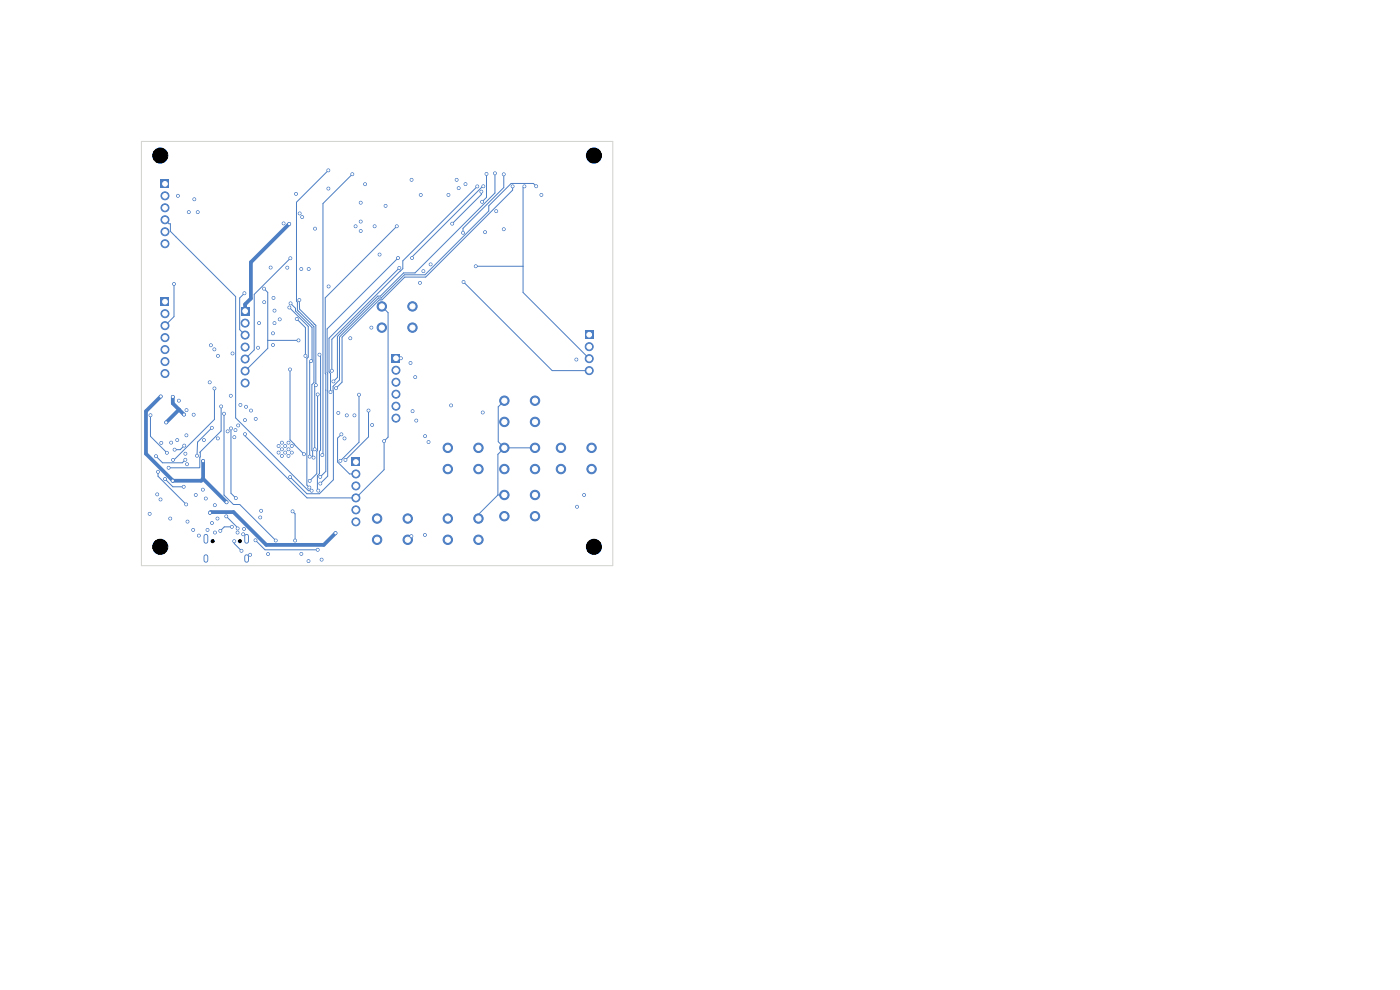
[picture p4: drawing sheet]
<svg xmlns="http://www.w3.org/2000/svg" width="297mm" height="210mm" viewBox="0 0 297 210" stroke-linecap="round" stroke-linejoin="round" font-family="sans-serif">
<path d="M74.6 97.2h1.7v1.7h-1.7z" fill="#4d7fc4"/>
<g fill="#4d7fc4" stroke="#4d7fc4" stroke-width=".21">
<circle cx="75.5" cy="100.5" r=".85"/>
<circle cx="75.5" cy="103.1" r=".85"/>
<circle cx="75.5" cy="105.6" r=".85"/>
<circle cx="75.5" cy="108.2" r=".85"/>
<circle cx="75.5" cy="110.7" r=".85"/>
</g>
<path d="M34.1 63.2h1.7v1.7h-1.7z" fill="#4d7fc4"/>
<g fill="#4d7fc4" stroke="#4d7fc4" stroke-width=".21">
<circle cx="35" cy="66.5" r=".85"/>
<circle cx="35" cy="69.1" r=".85"/>
<circle cx="35" cy="71.6" r=".85"/>
<circle cx="35" cy="74.2" r=".85"/>
<circle cx="35" cy="76.7" r=".85"/>
<circle cx="35" cy="79.2" r=".85"/>
<circle cx="59.1" cy="94.6" r=".3"/>
<circle cx="59.1" cy="96" r=".3"/>
<circle cx="59.8" cy="93.9" r=".3"/>
<circle cx="59.8" cy="95.3" r=".3"/>
<circle cx="59.8" cy="96.7" r=".3"/>
<circle cx="60.5" cy="94.6" r=".3"/>
<circle cx="60.5" cy="96" r=".3"/>
<circle cx="61.2" cy="93.9" r=".3"/>
<circle cx="61.2" cy="95.3" r=".3"/>
<circle cx="61.2" cy="96.7" r=".3"/>
<circle cx="61.9" cy="94.6" r=".3"/>
<circle cx="61.9" cy="96" r=".3"/>
</g>
<path d="M34.1 38.2h1.7v1.7h-1.7z" fill="#4d7fc4"/>
<g fill="#4d7fc4" stroke="#4d7fc4" stroke-width=".21">
<circle cx="35" cy="41.5" r=".85"/>
<circle cx="35" cy="44.1" r=".85"/>
<circle cx="35" cy="46.6" r=".85"/>
<circle cx="35" cy="49.2" r=".85"/>
<circle cx="35" cy="51.7" r=".85"/>
<circle cx="95" cy="95" r="1"/>
<circle cx="101.5" cy="95" r="1"/>
<circle cx="95" cy="99.5" r="1"/>
<circle cx="101.5" cy="99.5" r="1"/>
<circle cx="107" cy="95" r="1"/>
<circle cx="113.5" cy="95" r="1"/>
<circle cx="107" cy="99.5" r="1"/>
<circle cx="113.5" cy="99.5" r="1"/>
<circle cx="80" cy="110" r="1"/>
<circle cx="86.5" cy="110" r="1"/>
<circle cx="80" cy="114.5" r="1"/>
<circle cx="86.5" cy="114.5" r="1"/>
<circle cx="95" cy="110" r="1"/>
<circle cx="101.5" cy="110" r="1"/>
<circle cx="95" cy="114.5" r="1"/>
<circle cx="101.5" cy="114.5" r="1"/>
<circle cx="107" cy="105" r="1"/>
<circle cx="113.5" cy="105" r="1"/>
<circle cx="107" cy="109.5" r="1"/>
<circle cx="113.5" cy="109.5" r="1"/>
</g>
<path d="M83.1 75.2h1.7v1.7h-1.7z" fill="#4d7fc4"/>
<g fill="#4d7fc4" stroke="#4d7fc4" stroke-width=".21">
<circle cx="84" cy="78.5" r=".85"/>
<circle cx="84" cy="81.1" r=".85"/>
<circle cx="84" cy="83.6" r=".85"/>
<circle cx="84" cy="86.2" r=".85"/>
<circle cx="84" cy="88.7" r=".85"/>
</g>
<path d="M43.7 113.7v1.1M43.7 118.1v.8M52.3 113.7v1.1M52.3 118.1v.8" fill="none" stroke="#4d7fc4" stroke-width="1"/>
<path d="M124.1 70.2h1.7v1.7h-1.7z" fill="#4d7fc4"/>
<g fill="#4d7fc4" stroke="#4d7fc4" stroke-width=".21">
<circle cx="125" cy="73.5" r=".85"/>
<circle cx="125" cy="76.1" r=".85"/>
<circle cx="125" cy="78.6" r=".85"/>
</g>
<path d="M51.1 65.2h1.7v1.7h-1.7z" fill="#4d7fc4"/>
<g fill="#4d7fc4" stroke="#4d7fc4" stroke-width=".21">
<circle cx="52" cy="68.5" r=".85"/>
<circle cx="52" cy="71.1" r=".85"/>
<circle cx="52" cy="73.6" r=".85"/>
<circle cx="52" cy="76.2" r=".85"/>
<circle cx="52" cy="78.7" r=".85"/>
<circle cx="52" cy="81.2" r=".85"/>
<circle cx="81" cy="65" r="1"/>
<circle cx="87.5" cy="65" r="1"/>
<circle cx="81" cy="69.5" r="1"/>
<circle cx="87.5" cy="69.5" r="1"/>
<circle cx="119" cy="95" r="1"/>
<circle cx="125.5" cy="95" r="1"/>
<circle cx="119" cy="99.5" r="1"/>
<circle cx="125.5" cy="99.5" r="1"/>
<circle cx="107" cy="85" r="1"/>
<circle cx="113.5" cy="85" r="1"/>
<circle cx="107" cy="89.5" r="1"/>
<circle cx="113.5" cy="89.5" r="1"/>
<circle cx="36.6" cy="102" r=".3"/>
<circle cx="61.4" cy="47.5" r=".3"/>
<circle cx="43.1" cy="97.8" r=".3"/>
<circle cx="34.1" cy="84.1" r=".3"/>
<circle cx="48.1" cy="106.5" r=".3"/>
<circle cx="33.3" cy="104.9" r=".3"/>
<circle cx="95.7" cy="86" r=".3"/>
<circle cx="65.5" cy="57.1" r=".3"/>
<circle cx="90.1" cy="113.5" r=".3"/>
<circle cx="69.7" cy="60.8" r=".3"/>
<circle cx="60.9" cy="56.8" r=".3"/>
<circle cx="79" cy="90.2" r=".3"/>
<circle cx="71.8" cy="87.6" r=".3"/>
<circle cx="63.9" cy="57.1" r=".3"/>
<circle cx="53.3" cy="87.1" r=".3"/>
<circle cx="41.1" cy="88" r=".3"/>
<circle cx="81.8" cy="43.7" r=".3"/>
<circle cx="49.3" cy="75" r=".3"/>
<circle cx="55" cy="68.5" r=".3"/>
<circle cx="90.9" cy="93.8" r=".3"/>
<circle cx="63.9" cy="117.5" r=".3"/>
<circle cx="58.2" cy="65.9" r=".3"/>
<circle cx="48.3" cy="91.5" r=".3"/>
<circle cx="45" cy="110.9" r=".3"/>
<circle cx="39.5" cy="92.3" r=".3"/>
<circle cx="41.5" cy="105" r=".3"/>
<circle cx="79.5" cy="48" r=".3"/>
<circle cx="74.3" cy="71.7" r=".3"/>
<circle cx="90.2" cy="92.5" r=".3"/>
<circle cx="78.8" cy="69.5" r=".3"/>
<circle cx="34.2" cy="93.9" r=".3"/>
<circle cx="65.4" cy="119" r=".3"/>
<circle cx="98.7" cy="39.1" r=".3"/>
<circle cx="37.7" cy="41.5" r=".3"/>
<circle cx="41.2" cy="42.3" r=".3"/>
<circle cx="56.9" cy="117.5" r=".3"/>
<circle cx="41" cy="112.4" r=".3"/>
<circle cx="39.6" cy="87" r=".3"/>
<circle cx="59.3" cy="67.7" r=".3"/>
<circle cx="57.9" cy="73.2" r=".3"/>
<circle cx="53.1" cy="117.7" r=".3"/>
<circle cx="60.2" cy="47.4" r=".3"/>
<circle cx="95.1" cy="41.3" r=".3"/>
<circle cx="102.4" cy="87.5" r=".3"/>
<circle cx="97.3" cy="39.9" r=".3"/>
<circle cx="57.9" cy="70.7" r=".3"/>
<circle cx="37.6" cy="93.3" r=".3"/>
<circle cx="41.9" cy="45" r=".3"/>
<circle cx="105.3" cy="44.8" r=".3"/>
<circle cx="43.7" cy="105.7" r=".3"/>
<circle cx="57.4" cy="56.8" r=".3"/>
<circle cx="66.8" cy="48.5" r=".3"/>
<circle cx="46.1" cy="110" r=".3"/>
<circle cx="75.2" cy="88.1" r=".3"/>
<circle cx="44" cy="112.4" r=".3"/>
<circle cx="58.2" cy="68.5" r=".3"/>
<circle cx="51.6" cy="113.3" r=".3"/>
<circle cx="122.4" cy="107.5" r=".3"/>
<circle cx="45.5" cy="74.1" r=".3"/>
<circle cx="73.6" cy="88.1" r=".3"/>
<circle cx="123.9" cy="105" r=".3"/>
<circle cx="39.8" cy="110.7" r=".3"/>
<circle cx="45.6" cy="107.2" r=".3"/>
<circle cx="55.2" cy="109.8" r=".3"/>
<circle cx="36.3" cy="93.9" r=".3"/>
<circle cx="39.7" cy="98.5" r=".3"/>
<circle cx="46.2" cy="75.5" r=".3"/>
<circle cx="46.2" cy="93" r=".3"/>
<circle cx="44.7" cy="73.2" r=".3"/>
<circle cx="55.4" cy="108.4" r=".3"/>
<circle cx="34.1" cy="105.9" r=".3"/>
<circle cx="68.2" cy="118.7" r=".3"/>
<circle cx="89.3" cy="41.3" r=".3"/>
<circle cx="43" cy="103.9" r=".3"/>
<circle cx="87.3" cy="113.7" r=".3"/>
<circle cx="114.8" cy="41.3" r=".3"/>
<circle cx="43.3" cy="93.3" r=".3"/>
<circle cx="54.7" cy="73.8" r=".3"/>
<circle cx="122.3" cy="76.3" r=".3"/>
<circle cx="37.9" cy="85" r=".3"/>
<circle cx="42.2" cy="113.6" r=".3"/>
<circle cx="39.3" cy="96.3" r=".3"/>
<circle cx="49.2" cy="111.8" r=".3"/>
<circle cx="46.7" cy="112.6" r=".3"/>
<circle cx="49.7" cy="114.8" r=".3"/>
<circle cx="51.2" cy="116.8" r=".3"/>
<circle cx="51.8" cy="112.2" r=".3"/>
<circle cx="67.4" cy="116.6" r=".3"/>
<circle cx="54.2" cy="114.6" r=".3"/>
<circle cx="62.1" cy="108.5" r=".3"/>
<circle cx="62.6" cy="114.7" r=".3"/>
<circle cx="50" cy="105.7" r=".3"/>
<circle cx="49" cy="90.9" r=".3"/>
<circle cx="72.2" cy="97.8" r=".3"/>
<circle cx="76.2" cy="83.7" r=".3"/>
<circle cx="64.8" cy="75.5" r=".3"/>
<circle cx="63" cy="67.7" r=".3"/>
<circle cx="61.6" cy="54.8" r=".3"/>
<circle cx="44.5" cy="81.1" r=".3"/>
<circle cx="75.4" cy="48" r=".3"/>
<circle cx="69.7" cy="40" r=".3"/>
<circle cx="52" cy="89.1" r=".3"/>
<circle cx="77.4" cy="39.1" r=".3"/>
<circle cx="102.9" cy="49.2" r=".3"/>
<circle cx="88.1" cy="80" r=".3"/>
<circle cx="106.9" cy="48.6" r=".3"/>
<circle cx="56" cy="64.1" r=".3"/>
<circle cx="40" cy="45" r=".3"/>
<circle cx="76.5" cy="43" r=".3"/>
<circle cx="87.3" cy="38.2" r=".3"/>
<circle cx="87.5" cy="87.2" r=".3"/>
<circle cx="80.5" cy="54" r=".3"/>
<circle cx="58" cy="63.2" r=".3"/>
<circle cx="73.1" cy="93" r=".3"/>
<circle cx="88.3" cy="89.2" r=".3"/>
<circle cx="62.8" cy="41.1" r=".3"/>
<circle cx="85" cy="76" r=".3"/>
<circle cx="76.5" cy="47" r=".3"/>
<circle cx="63.6" cy="45.3" r=".3"/>
<circle cx="89.1" cy="60" r=".3"/>
<circle cx="49.7" cy="92.7" r=".3"/>
<circle cx="91.4" cy="56.1" r=".3"/>
<circle cx="50.5" cy="90.3" r=".3"/>
<circle cx="96.9" cy="38.2" r=".3"/>
<circle cx="51" cy="85.9" r=".3"/>
<circle cx="49" cy="84" r=".3"/>
<circle cx="76.5" cy="49" r=".3"/>
<circle cx="87.1" cy="77" r=".3"/>
<circle cx="52.2" cy="86.3" r=".3"/>
<circle cx="64.1" cy="46" r=".3"/>
<circle cx="89.8" cy="57.5" r=".3"/>
<circle cx="54.3" cy="88.9" r=".3"/>
<circle cx="49.9" cy="91.2" r=".3"/>
<circle cx="35.4" cy="96" r=".3"/>
<circle cx="39.5" cy="107" r=".3"/>
<circle cx="33.5" cy="100.1" r=".3"/>
<circle cx="31.9" cy="88.1" r=".3"/>
<circle cx="67.4" cy="83.7" r=".3"/>
<circle cx="70.1" cy="83.2" r=".3"/>
<circle cx="84.7" cy="56.8" r=".3"/>
<circle cx="65.7" cy="102" r=".3"/>
<circle cx="98.2" cy="49.4" r=".3"/>
<circle cx="106.9" cy="37" r=".3"/>
<circle cx="72.4" cy="92.1" r=".3"/>
<circle cx="52" cy="92.1" r=".3"/>
<circle cx="81.5" cy="93.6" r=".3"/>
<circle cx="67.9" cy="101.2" r=".3"/>
<circle cx="84.2" cy="48" r=".3"/>
<circle cx="95.9" cy="47.4" r=".3"/>
<circle cx="102.1" cy="40.7" r=".3"/>
<circle cx="33.1" cy="96.8" r=".3"/>
<circle cx="39.3" cy="97.5" r=".3"/>
<circle cx="71.2" cy="113.1" r=".3"/>
<circle cx="35.3" cy="89.6" r=".3"/>
<circle cx="44.5" cy="108.8" r=".3"/>
<circle cx="36.7" cy="84.2" r=".3"/>
<circle cx="39" cy="88" r=".3"/>
<circle cx="36.1" cy="110" r=".3"/>
<circle cx="50.4" cy="113" r=".3"/>
<circle cx="45.6" cy="113" r=".3"/>
<circle cx="31.8" cy="109" r=".3"/>
<circle cx="61.5" cy="78.4" r=".3"/>
<circle cx="64.5" cy="96.4" r=".3"/>
<circle cx="102.3" cy="42.8" r=".3"/>
<circle cx="103.2" cy="36.9" r=".3"/>
<circle cx="36.9" cy="60.2" r=".3"/>
<circle cx="63.3" cy="72.2" r=".3"/>
<circle cx="56" cy="61.2" r=".3"/>
<circle cx="35" cy="101.6" r=".3"/>
<circle cx="39" cy="103.3" r=".3"/>
<circle cx="101.3" cy="39.5" r=".3"/>
<circle cx="70.4" cy="78.6" r=".3"/>
<circle cx="105" cy="36.8" r=".3"/>
<circle cx="70.7" cy="80.9" r=".3"/>
<circle cx="71.3" cy="82.4" r=".3"/>
<circle cx="108.8" cy="39.5" r=".3"/>
<circle cx="100.9" cy="56.5" r=".3"/>
<circle cx="111.2" cy="39.5" r=".3"/>
<circle cx="98.3" cy="59.8" r=".3"/>
<circle cx="66.8" cy="95.3" r=".3"/>
<circle cx="67" cy="81.7" r=".3"/>
<circle cx="63.5" cy="63.6" r=".3"/>
<circle cx="61.6" cy="64.4" r=".3"/>
<circle cx="65.7" cy="96.9" r=".3"/>
<circle cx="66" cy="76.6" r=".3"/>
<circle cx="61.6" cy="101.2" r=".3"/>
<circle cx="113.8" cy="39.5" r=".3"/>
<circle cx="69.7" cy="36.1" r=".3"/>
<circle cx="66.5" cy="97.1" r=".3"/>
<circle cx="74.7" cy="37" r=".3"/>
<circle cx="68.4" cy="96.5" r=".3"/>
<circle cx="87.4" cy="54.7" r=".3"/>
<circle cx="102.5" cy="39.5" r=".3"/>
<circle cx="67.9" cy="102.6" r=".3"/>
<circle cx="84.4" cy="54.7" r=".3"/>
<circle cx="61.4" cy="65.2" r=".3"/>
<circle cx="65.6" cy="103.4" r=".3"/>
<circle cx="66.1" cy="104.1" r=".3"/>
<circle cx="67.5" cy="104.1" r=".3"/>
<circle cx="67.8" cy="75.2" r=".3"/>
<circle cx="73.3" cy="97.6" r=".3"/>
<circle cx="78.2" cy="87.1" r=".3"/>
<circle cx="58.5" cy="114.7" r=".3"/>
<circle cx="47.5" cy="87.8" r=".3"/>
<circle cx="44.9" cy="90.8" r=".3"/>
<circle cx="41.8" cy="96.7" r=".3"/>
<circle cx="45.5" cy="82.4" r=".3"/>
<circle cx="36.7" cy="97.6" r=".3"/>
<circle cx="48" cy="109.5" r=".3"/>
<circle cx="50.4" cy="112.1" r=".3"/>
<circle cx="37" cy="95.4" r=".3"/>
<circle cx="39.1" cy="94.5" r=".3"/>
<circle cx="51.9" cy="62.2" r=".3"/>
<circle cx="35.8" cy="99.2" r=".3"/>
<circle cx="46.9" cy="86.2" r=".3"/>
</g>
<path d="M61.4 47.5l-8.2 8.1v7.7l-1.2 1.2v1.5M34.1 84.1l-3.1 3.1v9.1l5.6 5.7h6.1l.4-.4M36.7 84.2v1.4l2.3 2.4M38 86.9l-2.7 2.7M43.1 97.8h.1M43.1 97.8v3.8M43.1 101.6l5 4.9M44.5 108.8l.2-.2h4.8l7 7h12.2l2.5-2.5" fill="none" stroke="#4d7fc4" stroke-width=".8"/>
<g fill="none" stroke="#4d7fc4" stroke-width=".21">
<path d="M69.7 36.1l-6.8 6.8v21l.2 .2v1.7l3.5 3.5v11.9l-.4 .4v14l.1 .1v1.2l.2 .2M74.7 37l-6.2 6.2v53.2l-.1 .1M101.2 39.5l-15.7 15.8v1.7l-15.1 15v6.6M102.5 39.5l-15.1 15v.2M103.2 36.9v5l-.9 .9M105 36.8v4.1l-17 17h-2.4l-4.9 4.9h-.6l-8.5 8.6v8.7l-.9 .8M106.9 37v2.8l-8.7 8.6v1M108.7 39.5v.8l-18.4 18.5h-4.4l-4.9 4.8h-.5l-7.9 7.9v9.6l-1.3 1.3M111.2 39.5l-.2 .3v22.2l14 14.1M113.7 39.5l-.5-.6h-4.8l-4.7 4.8v1.1l-13.5 13.5h-4.4l-4.9 4.9M35 46.6l.8 .9h.4v1.6l13.8 13.8v25.8l15.4 15.4h.7M61.6 54.8l-7.7 7.6v11.8l-1.9 2"/>
<path d="M84.2 48l-15.2 15.2 .1 36.8-1.2 1.2M84.4 54.7l-15 15.1 .1 31.2-1.6 1.6M84.7 56.8l-14.9 15v7.1l.3 .3v4M98.3 59.8l18.8 18.8h7.9M100.9 56.5h10.1M102.1 40.7v.6l-6.2 6.1M36.9 60.2v7l-1.9 1.9M51.9 62.2l-1.1 1v6.7l1.2 1.2M56 61.2l.8 .8v11.9l-4.8 4.8M56.8 72.2h6.5M61.4 65.2l4 4v6.5l-.3 .3v26.9l.5 .5M61.5 78.4v14.9l3 3.1"/>
<path d="M61.6 64.4l1.1 1v.6l3.5 3.5v6.9l-.5 .5v20M63 67.7l1.8 1.8v6M63.5 63.6l.1 2 3.4 3.4v12.7l-.2 .2v13.4M63.5 63.6h.1M66.5 69.2h.1M67.8 75.2l.2 .3v20l-.2 .2v4.8l-.5 .4v3l.2 .2M80.9 63.2h-.6l-8.3 8.3v9.1l-1.3 1.4v19.8l-2.9 2.9h-2.7l-3.5-3.5M80.9 63.2h.1M81 65l1.3 1.3v26.4l-.8 .9v6l-6 6h-10.4l-13.1-13.1v-.4M31.9 88.1v4.5l3.5 3.4M33.1 96.8l1.4 1.4h4.2l.6-.7M36.7 97.6h.1"/>
<path d="M39.1 94.5l-.9 .9h-1.2M44.9 90.8l-3 3-.1 2.9M45.5 82.4v6.6l-8.6 8.6h-.2M46.9 86.2v5.2l-4.5 4.5v3.2l-.1 .1h-6.5M47.5 87.8v17.2l2 2h1.4l7.6 7.7M49 90.9v13.7l1 1.1M67.4 83.7l-.2 16.8-1.5 1.5M69.1 82.8h.1M69.5 82.9h.1M70.1 83.2h.1M72.4 92.1l-.8 .8v5.1l2.5 2.5h1.4M76.2 83.7v10.1l-4 4"/>
<path d="M78.2 87.1v5.6l-4.9 4.9M107 85l-1.3 1.3v7.4l1.3 1.3M107 95l-1.4 1.4v8.6M107 95h6.5M33.5 100.1v.9l6 6M35 101.6l1.7 1.7h2.3M48 109.5l2.4 2.4v.2M49.2 111.8h-1.6l-.9 .8M49.7 114.8v.5l1.5 1.5M54.2 114.6l2 2h11.2M62.1 108.5l.5 .5v5.7M65.7 102h.1"/>
<path d="M105.6 105l-4.1 4.1v.9M105.6 105h1.4"/>
</g>
<path d="M30 30h100v90h-100z" fill="none" stroke="#d0d2cd" stroke-width=".21"/>
<g fill="#fff" stroke="#fff" stroke-width=".21">
<circle cx="36.6" cy="102" r=".15"/>
<circle cx="61.4" cy="47.5" r=".15"/>
<circle cx="43.1" cy="97.8" r=".15"/>
<circle cx="34.1" cy="84.1" r=".15"/>
<circle cx="48.1" cy="106.5" r=".15"/>
<circle cx="33.4" cy="104.9" r=".15"/>
<circle cx="95.7" cy="86" r=".15"/>
<circle cx="65.5" cy="57.1" r=".15"/>
<circle cx="90.1" cy="113.5" r=".15"/>
<circle cx="69.7" cy="60.8" r=".15"/>
<circle cx="60.9" cy="56.8" r=".15"/>
<circle cx="78.9" cy="90.2" r=".15"/>
<circle cx="71.8" cy="87.6" r=".15"/>
<circle cx="63.9" cy="57.1" r=".15"/>
<circle cx="53.3" cy="87.1" r=".15"/>
<circle cx="41.1" cy="88" r=".15"/>
<circle cx="81.8" cy="43.7" r=".15"/>
<circle cx="49.3" cy="75" r=".15"/>
<circle cx="55" cy="68.5" r=".15"/>
<circle cx="90.9" cy="93.8" r=".15"/>
<circle cx="63.9" cy="117.5" r=".15"/>
<circle cx="58.2" cy="65.9" r=".15"/>
<circle cx="48.3" cy="91.5" r=".15"/>
<circle cx="45" cy="110.9" r=".15"/>
<circle cx="39.5" cy="92.3" r=".15"/>
<circle cx="41.5" cy="105" r=".15"/>
<circle cx="79.5" cy="48" r=".15"/>
<circle cx="74.3" cy="71.8" r=".15"/>
<circle cx="90.2" cy="92.5" r=".15"/>
<circle cx="78.8" cy="69.5" r=".15"/>
<circle cx="34.2" cy="93.9" r=".15"/>
<circle cx="65.4" cy="119" r=".15"/>
<circle cx="98.7" cy="39.1" r=".15"/>
<circle cx="37.7" cy="41.5" r=".15"/>
<circle cx="41.2" cy="42.3" r=".15"/>
<circle cx="56.9" cy="117.5" r=".15"/>
<circle cx="41" cy="112.4" r=".15"/>
<circle cx="39.6" cy="87" r=".15"/>
<circle cx="59.3" cy="67.7" r=".15"/>
<circle cx="57.9" cy="73.2" r=".15"/>
<circle cx="53.1" cy="117.7" r=".15"/>
<circle cx="60.2" cy="47.4" r=".15"/>
<circle cx="95.1" cy="41.4" r=".15"/>
<circle cx="102.4" cy="87.5" r=".15"/>
<circle cx="97.3" cy="39.9" r=".15"/>
<circle cx="57.9" cy="70.7" r=".15"/>
<circle cx="37.6" cy="93.3" r=".15"/>
<circle cx="41.9" cy="45" r=".15"/>
<circle cx="105.3" cy="44.8" r=".15"/>
<circle cx="43.7" cy="105.7" r=".15"/>
<circle cx="57.4" cy="56.8" r=".15"/>
<circle cx="66.8" cy="48.5" r=".15"/>
<circle cx="46.1" cy="110" r=".15"/>
<circle cx="75.2" cy="88.1" r=".15"/>
<circle cx="44" cy="112.4" r=".15"/>
<circle cx="58.2" cy="68.5" r=".15"/>
<circle cx="51.6" cy="113.3" r=".15"/>
<circle cx="122.4" cy="107.5" r=".15"/>
<circle cx="45.5" cy="74.1" r=".15"/>
<circle cx="73.6" cy="88.1" r=".15"/>
<circle cx="123.9" cy="105" r=".15"/>
<circle cx="39.8" cy="110.7" r=".15"/>
<circle cx="45.6" cy="107.2" r=".15"/>
<circle cx="55.2" cy="109.8" r=".15"/>
<circle cx="36.3" cy="93.9" r=".15"/>
<circle cx="39.7" cy="98.5" r=".15"/>
<circle cx="46.2" cy="75.5" r=".15"/>
<circle cx="46.2" cy="93" r=".15"/>
<circle cx="44.7" cy="73.2" r=".15"/>
<circle cx="55.4" cy="108.4" r=".15"/>
<circle cx="34.1" cy="105.9" r=".15"/>
<circle cx="68.2" cy="118.7" r=".15"/>
<circle cx="89.3" cy="41.4" r=".15"/>
<circle cx="43" cy="103.9" r=".15"/>
<circle cx="87.3" cy="113.7" r=".15"/>
<circle cx="114.8" cy="41.4" r=".15"/>
<circle cx="43.3" cy="93.3" r=".15"/>
<circle cx="54.7" cy="73.8" r=".15"/>
<circle cx="122.3" cy="76.3" r=".15"/>
<circle cx="37.9" cy="85" r=".15"/>
<circle cx="42.2" cy="113.6" r=".15"/>
<circle cx="39.3" cy="96.2" r=".15"/>
<circle cx="49.2" cy="111.8" r=".15"/>
<circle cx="46.7" cy="112.6" r=".15"/>
<circle cx="49.7" cy="114.8" r=".15"/>
<circle cx="51.2" cy="116.8" r=".15"/>
<circle cx="51.8" cy="112.2" r=".15"/>
<circle cx="67.4" cy="116.6" r=".15"/>
<circle cx="54.2" cy="114.6" r=".15"/>
<circle cx="62.1" cy="108.5" r=".15"/>
<circle cx="62.6" cy="114.7" r=".15"/>
<circle cx="50" cy="105.7" r=".15"/>
<circle cx="49" cy="90.9" r=".15"/>
<circle cx="72.2" cy="97.8" r=".15"/>
<circle cx="76.2" cy="83.7" r=".15"/>
<circle cx="64.8" cy="75.5" r=".15"/>
<circle cx="63" cy="67.7" r=".15"/>
<circle cx="61.6" cy="54.8" r=".15"/>
<circle cx="44.5" cy="81.1" r=".15"/>
<circle cx="75.4" cy="48" r=".15"/>
<circle cx="69.7" cy="40" r=".15"/>
<circle cx="52" cy="89.1" r=".15"/>
<circle cx="77.5" cy="39.1" r=".15"/>
<circle cx="102.9" cy="49.2" r=".15"/>
<circle cx="88.1" cy="80" r=".15"/>
<circle cx="106.9" cy="48.6" r=".15"/>
<circle cx="56.1" cy="64.1" r=".15"/>
<circle cx="40.1" cy="45" r=".15"/>
<circle cx="76.5" cy="43" r=".15"/>
<circle cx="87.3" cy="38.1" r=".15"/>
<circle cx="87.5" cy="87.2" r=".15"/>
<circle cx="80.5" cy="54" r=".15"/>
<circle cx="58" cy="63.2" r=".15"/>
<circle cx="73.1" cy="93" r=".15"/>
<circle cx="88.3" cy="89.2" r=".15"/>
<circle cx="62.8" cy="41.1" r=".15"/>
<circle cx="85" cy="76" r=".15"/>
<circle cx="76.5" cy="47" r=".15"/>
<circle cx="63.6" cy="45.3" r=".15"/>
<circle cx="89.1" cy="60" r=".15"/>
<circle cx="49.7" cy="92.7" r=".15"/>
<circle cx="91.4" cy="56.1" r=".15"/>
<circle cx="50.5" cy="90.2" r=".15"/>
<circle cx="96.9" cy="38.1" r=".15"/>
<circle cx="51" cy="85.9" r=".15"/>
<circle cx="49" cy="84" r=".15"/>
<circle cx="76.5" cy="49" r=".15"/>
<circle cx="87.1" cy="77" r=".15"/>
<circle cx="52.2" cy="86.3" r=".15"/>
<circle cx="64.1" cy="46.1" r=".15"/>
<circle cx="89.8" cy="57.5" r=".15"/>
<circle cx="54.2" cy="88.9" r=".15"/>
<circle cx="49.9" cy="91.2" r=".15"/>
<circle cx="35.4" cy="96" r=".15"/>
<circle cx="39.5" cy="107" r=".15"/>
<circle cx="33.5" cy="100.1" r=".15"/>
<circle cx="31.9" cy="88.1" r=".15"/>
<circle cx="67.4" cy="83.7" r=".15"/>
<circle cx="70.1" cy="83.2" r=".15"/>
<circle cx="84.7" cy="56.8" r=".15"/>
<circle cx="65.7" cy="102" r=".15"/>
<circle cx="98.2" cy="49.4" r=".15"/>
<circle cx="106.9" cy="37" r=".15"/>
<circle cx="72.4" cy="92.1" r=".15"/>
<circle cx="52" cy="92.1" r=".15"/>
<circle cx="81.5" cy="93.6" r=".15"/>
<circle cx="67.9" cy="101.2" r=".15"/>
<circle cx="84.2" cy="48" r=".15"/>
<circle cx="95.9" cy="47.4" r=".15"/>
<circle cx="102.1" cy="40.7" r=".15"/>
<circle cx="33.1" cy="96.8" r=".15"/>
<circle cx="39.3" cy="97.5" r=".15"/>
<circle cx="71.2" cy="113.1" r=".15"/>
<circle cx="35.3" cy="89.6" r=".15"/>
<circle cx="44.5" cy="108.8" r=".15"/>
<circle cx="36.7" cy="84.2" r=".15"/>
<circle cx="39" cy="87.9" r=".15"/>
<circle cx="36.1" cy="110" r=".15"/>
<circle cx="50.4" cy="113" r=".15"/>
<circle cx="45.6" cy="113" r=".15"/>
<circle cx="31.7" cy="109" r=".15"/>
<circle cx="61.5" cy="78.4" r=".15"/>
<circle cx="64.5" cy="96.4" r=".15"/>
<circle cx="102.3" cy="42.8" r=".15"/>
<circle cx="103.2" cy="36.9" r=".15"/>
<circle cx="36.9" cy="60.2" r=".15"/>
<circle cx="63.3" cy="72.2" r=".15"/>
<circle cx="56" cy="61.2" r=".15"/>
<circle cx="35" cy="101.6" r=".15"/>
<circle cx="39" cy="103.3" r=".15"/>
<circle cx="101.2" cy="39.5" r=".15"/>
<circle cx="70.4" cy="78.6" r=".15"/>
<circle cx="105" cy="36.8" r=".15"/>
<circle cx="70.7" cy="80.9" r=".15"/>
<circle cx="71.3" cy="82.4" r=".15"/>
<circle cx="108.7" cy="39.5" r=".15"/>
<circle cx="100.9" cy="56.5" r=".15"/>
<circle cx="111.3" cy="39.5" r=".15"/>
<circle cx="98.3" cy="59.8" r=".15"/>
<circle cx="66.8" cy="95.3" r=".15"/>
<circle cx="67" cy="81.7" r=".15"/>
<circle cx="63.5" cy="63.6" r=".15"/>
<circle cx="61.6" cy="64.4" r=".15"/>
<circle cx="65.7" cy="96.9" r=".15"/>
<circle cx="66" cy="76.6" r=".15"/>
<circle cx="61.6" cy="101.2" r=".15"/>
<circle cx="113.7" cy="39.5" r=".15"/>
<circle cx="69.7" cy="36.1" r=".15"/>
<circle cx="66.5" cy="97.1" r=".15"/>
<circle cx="74.7" cy="37" r=".15"/>
<circle cx="68.4" cy="96.5" r=".15"/>
<circle cx="87.4" cy="54.7" r=".15"/>
<circle cx="102.5" cy="39.5" r=".15"/>
<circle cx="67.9" cy="102.6" r=".15"/>
<circle cx="84.4" cy="54.7" r=".15"/>
<circle cx="61.4" cy="65.2" r=".15"/>
<circle cx="65.6" cy="103.4" r=".15"/>
<circle cx="66.1" cy="104.1" r=".15"/>
<circle cx="67.5" cy="104.1" r=".15"/>
<circle cx="67.8" cy="75.2" r=".15"/>
<circle cx="73.3" cy="97.6" r=".15"/>
<circle cx="78.2" cy="87.1" r=".15"/>
<circle cx="58.5" cy="114.7" r=".15"/>
<circle cx="47.5" cy="87.8" r=".15"/>
<circle cx="44.9" cy="90.8" r=".15"/>
<circle cx="41.8" cy="96.7" r=".15"/>
<circle cx="45.5" cy="82.4" r=".15"/>
<circle cx="36.7" cy="97.6" r=".15"/>
<circle cx="48" cy="109.5" r=".15"/>
<circle cx="50.4" cy="112.1" r=".15"/>
<circle cx="37" cy="95.4" r=".15"/>
<circle cx="39.1" cy="94.5" r=".15"/>
<circle cx="51.9" cy="62.2" r=".15"/>
<circle cx="35.8" cy="99.2" r=".15"/>
<circle cx="46.9" cy="86.2" r=".15"/>
<circle cx="75.5" cy="98" r=".5"/>
<circle cx="75.5" cy="100.5" r=".5"/>
<circle cx="75.5" cy="103.1" r=".5"/>
<circle cx="75.5" cy="105.6" r=".5"/>
<circle cx="75.5" cy="108.2" r=".5"/>
<circle cx="75.5" cy="110.7" r=".5"/>
<circle cx="35" cy="64" r=".5"/>
<circle cx="35" cy="66.5" r=".5"/>
<circle cx="35" cy="69.1" r=".5"/>
<circle cx="35" cy="71.6" r=".5"/>
<circle cx="35" cy="74.2" r=".5"/>
<circle cx="35" cy="76.7" r=".5"/>
<circle cx="35" cy="79.2" r=".5"/>
<circle cx="59.1" cy="94.6" r=".15"/>
<circle cx="59.1" cy="96" r=".15"/>
<circle cx="59.8" cy="93.9" r=".15"/>
<circle cx="59.8" cy="95.3" r=".15"/>
<circle cx="59.8" cy="96.7" r=".15"/>
<circle cx="60.5" cy="94.6" r=".15"/>
<circle cx="60.5" cy="96" r=".15"/>
<circle cx="61.2" cy="93.9" r=".15"/>
<circle cx="61.2" cy="95.3" r=".15"/>
<circle cx="61.2" cy="96.7" r=".15"/>
<circle cx="61.9" cy="94.6" r=".15"/>
<circle cx="61.9" cy="96" r=".15"/>
<circle cx="35" cy="39" r=".5"/>
<circle cx="35" cy="41.5" r=".5"/>
<circle cx="35" cy="44.1" r=".5"/>
<circle cx="35" cy="46.6" r=".5"/>
<circle cx="35" cy="49.2" r=".5"/>
<circle cx="35" cy="51.7" r=".5"/>
<circle cx="95" cy="95" r=".55"/>
<circle cx="101.5" cy="95" r=".55"/>
<circle cx="95" cy="99.5" r=".55"/>
<circle cx="101.5" cy="99.5" r=".55"/>
<circle cx="107" cy="95" r=".55"/>
<circle cx="113.5" cy="95" r=".55"/>
<circle cx="107" cy="99.5" r=".55"/>
<circle cx="113.5" cy="99.5" r=".55"/>
<circle cx="80" cy="110" r=".55"/>
<circle cx="86.5" cy="110" r=".55"/>
<circle cx="80" cy="114.5" r=".55"/>
<circle cx="86.5" cy="114.5" r=".55"/>
<circle cx="95" cy="110" r=".55"/>
<circle cx="101.5" cy="110" r=".55"/>
<circle cx="95" cy="114.5" r=".55"/>
<circle cx="101.5" cy="114.5" r=".55"/>
<circle cx="107" cy="105" r=".55"/>
<circle cx="113.5" cy="105" r=".55"/>
<circle cx="107" cy="109.5" r=".55"/>
<circle cx="113.5" cy="109.5" r=".55"/>
<circle cx="84" cy="76" r=".5"/>
<circle cx="84" cy="78.5" r=".5"/>
<circle cx="84" cy="81.1" r=".5"/>
<circle cx="84" cy="83.6" r=".5"/>
<circle cx="84" cy="86.2" r=".5"/>
<circle cx="84" cy="88.7" r=".5"/>
<circle cx="125" cy="71" r=".5"/>
<circle cx="125" cy="73.5" r=".5"/>
<circle cx="125" cy="76.1" r=".5"/>
<circle cx="125" cy="78.6" r=".5"/>
<circle cx="52" cy="66" r=".5"/>
<circle cx="52" cy="68.5" r=".5"/>
<circle cx="52" cy="71.1" r=".5"/>
<circle cx="52" cy="73.6" r=".5"/>
<circle cx="52" cy="76.2" r=".5"/>
<circle cx="52" cy="78.7" r=".5"/>
<circle cx="52" cy="81.2" r=".5"/>
<circle cx="81" cy="65" r=".55"/>
<circle cx="87.5" cy="65" r=".55"/>
<circle cx="81" cy="69.5" r=".55"/>
<circle cx="87.5" cy="69.5" r=".55"/>
<circle cx="119" cy="95" r=".55"/>
<circle cx="125.5" cy="95" r=".55"/>
<circle cx="119" cy="99.5" r=".55"/>
<circle cx="125.5" cy="99.5" r=".55"/>
<circle cx="107" cy="85" r=".55"/>
<circle cx="113.5" cy="85" r=".55"/>
<circle cx="107" cy="89.5" r=".55"/>
<circle cx="113.5" cy="89.5" r=".55"/>
</g>
<g fill="#000" stroke="#000" stroke-width=".21">
<circle cx="34" cy="33" r="1.6"/>
<circle cx="126" cy="33" r="1.6"/>
<circle cx="34" cy="116" r="1.6"/>
<circle cx="45.1" cy="114.8" r=".32"/>
<circle cx="50.9" cy="114.8" r=".32"/>
<circle cx="126" cy="116" r="1.6"/>
</g>
<path d="M43.7 113.7v1.1M43.7 118.1v.8M52.3 113.7v1.1M52.3 118.1v.8" fill="none" stroke="#fff" stroke-width=".6"/>
</svg>
